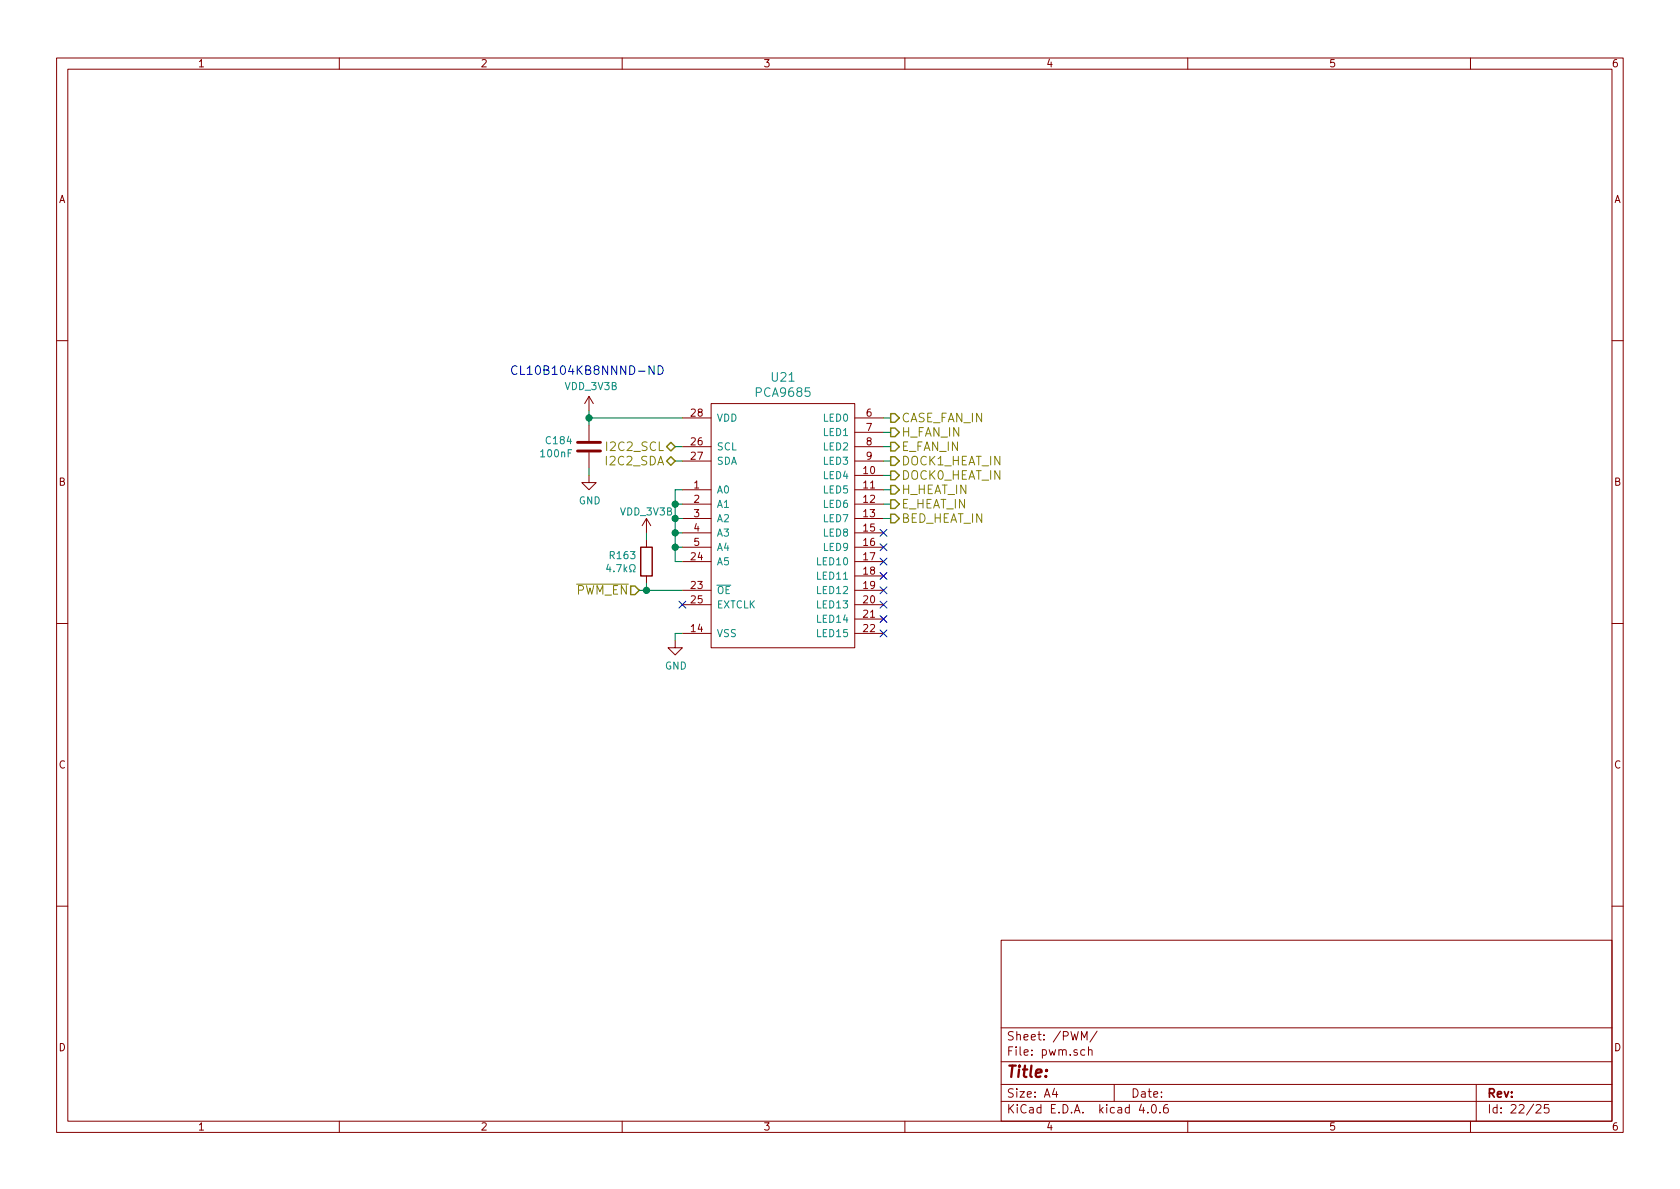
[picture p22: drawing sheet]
<svg xmlns="http://www.w3.org/2000/svg" width="297mm" height="210mm" viewBox="0 0 297 210" stroke-linecap="round" stroke-linejoin="round" font-family="sans-serif">
<defs><g id="words">
<text font-size="2.8" fill="#840000" x="178" y="190.5">Title:</text>
<text font-size="2.1" fill="#0000c2" x="90.2" y="66.3">CL10B104KB8NNND-ND</text>
<g font-size="2.1" fill="#008484">
<text x="133.8" y="70.2">PCA9685</text>
<text x="136.5" y="67.5">U21</text>
</g>
<g font-size="2.1" fill="#848400">
<text x="159.4" y="77.2">H_FAN_IN</text>
<text x="159.4" y="74.7">CASE_FAN_IN</text>
<text x="107.3" y="82.3">I2C2_SDA</text>
<text x="107.5" y="79.8">I2C2_SCL</text>
<text x="159.4" y="79.8">E_FAN_IN</text>
<text x="159.4" y="82.3">DOCK1_HEAT_IN</text>
<text x="159.4" y="89.9">E_HEAT_IN</text>
<text x="159.4" y="87.4">H_HEAT_IN</text>
<text x="159.4" y="84.8">DOCK0_HEAT_IN</text>
<text x="159.4" y="92.5">BED_HEAT_IN</text>
<text x="101.8" y="105.2">PWM_EN</text>
</g>
<g font-size="2.1" fill="#840000">
<text x="178" y="184">Sheet: /PWM/</text>
<text x="178" y="186.7">File: pwm.sch</text>
<text x="178" y="196.9">KiCad E.D.A. kicad 4.0.6</text>
<text x="178" y="194.1">Size: A4</text>
<text x="200" y="194.1">Date:</text>
<text x="263" y="194.1">Rev:</text>
<text x="263" y="196.9">Id: 22/25</text>
</g>
<g font-size="1.8" fill="#840000">
<text x="35" y="11.9">1</text>
<text x="85" y="11.9">2</text>
<text x="135" y="11.9">3</text>
<text x="185" y="11.9">4</text>
<text x="235" y="11.9">5</text>
<text x="285" y="11.9">6</text>
<text x="10.4" y="35.9">A</text>
<text x="285.4" y="35.9">A</text>
<text x="122.2" y="73.7">28</text>
<text x="153.2" y="73.7">6</text>
<text x="153.2" y="76.2">7</text>
<text x="122.2" y="78.7">26</text>
<text x="122.2" y="81.3">27</text>
<text x="152.7" y="83.8">10</text>
<text x="153.2" y="78.7">8</text>
<text x="153.2" y="81.3">9</text>
<text x="10.4" y="85.9">B</text>
<text x="122.7" y="86.4">1</text>
<text x="122.7" y="88.9">2</text>
<text x="152.7" y="86.4">11</text>
<text x="152.7" y="88.9">12</text>
<text x="285.4" y="85.9">B</text>
<text x="122.7" y="91.4">3</text>
<text x="122.7" y="94">4</text>
<text x="152.7" y="91.4">13</text>
<text x="152.7" y="94">15</text>
<text x="122.2" y="99.1">24</text>
<text x="122.7" y="96.5">5</text>
<text x="152.7" y="96.5">16</text>
<text x="152.7" y="99.1">17</text>
<text x="152.7" y="101.6">18</text>
<text x="122.2" y="104.1">23</text>
<text x="122.2" y="106.7">25</text>
<text x="152.7" y="106.7">20</text>
<text x="152.7" y="104.1">19</text>
<text x="122.2" y="111.8">14</text>
<text x="152.7" y="109.2">21</text>
<text x="152.7" y="111.8">22</text>
<text x="10.4" y="135.9">C</text>
<text x="285.4" y="135.9">C</text>
<text x="10.4" y="185.9">D</text>
<text x="285.4" y="185.9">D</text>
<text x="35" y="199.9">1</text>
<text x="85" y="199.9">2</text>
<text x="135" y="199.9">3</text>
<text x="185" y="199.9">4</text>
<text x="235" y="199.9">5</text>
<text x="285" y="199.9">6</text>
</g>
<g font-size="1.8" fill="#008484">
<text x="99.9" y="69">VDD_3V3B</text>
<text x="126.7" y="74.5">VDD</text>
<text x="145.6" y="74.5">LED0</text>
<text x="145.6" y="77.1">LED1</text>
<text x="95.8" y="80.8">100nF</text>
<text x="96.7" y="78.5">C184</text>
<text x="126.7" y="79.6">SCL</text>
<text x="126.7" y="82.2">SDA</text>
<text x="145.6" y="79.6">LED2</text>
<text x="145.6" y="82.2">LED3</text>
<text x="102.3" y="89.2">GND</text>
<text x="126.7" y="87.2">A0</text>
<text x="126.7" y="89.8">A1</text>
<text x="145.6" y="84.7">LED4</text>
<text x="145.6" y="87.2">LED5</text>
<text x="145.6" y="89.8">LED6</text>
<text x="109.7" y="91.1">VDD_3V3B</text>
<text x="126.7" y="92.3">A2</text>
<text x="126.7" y="94.9">A3</text>
<text x="145.6" y="92.3">LED7</text>
<text x="145.6" y="94.9">LED8</text>
<text x="107.9" y="98.9">R163</text>
<text x="108" y="101.2">4.7k</text>
<text x="126.7" y="97.4">A4</text>
<text x="126.7" y="99.9">A5</text>
<text x="144.6" y="99.9">LED10</text>
<text x="145.6" y="97.4">LED9</text>
<text x="126.7" y="105">OE</text>
<text x="126.7" y="107.6">EXTCLK</text>
<text x="144.6" y="107.6">LED13</text>
<text x="144.6" y="102.5">LED11</text>
<text x="144.6" y="105">LED12</text>
<text x="126.7" y="112.6">VSS</text>
<text x="144.6" y="110.1">LED14</text>
<text x="144.6" y="112.6">LED15</text>
<text x="117.6" y="118.4">GND</text>
</g>
</g></defs>
<g fill="none" stroke="#840000" stroke-width=".18">
<path d="M10 10.3h277v189.9h-277zM12 12.2h273v186.1h-273zM60 10.3v1.9M110 10.3v1.9M160 10.3v1.9M210 10.3v1.9M260 10.3v1.9M10 60.2h2M104.1 70.1v2.5M104.1 75.2v2.8M104.1 70.1l-.7 1.3M104.1 70.1l.8 1.3"/>
<path d="M120.6 73.9h5.1M120.6 79h5.1M125.7 71.4h25.4v43.1h-25.4zM151.1 73.9h5.1M151.1 76.4h5.1M151.1 79h5.1M285 60.2h2M104.1 84.1v1.2h1.3l-1.3 1.3-1.2-1.3h1.2M104.1 80v2.8M114.3 91.7v2.5M114.3 95.5v1.3M114.3 91.7l-.8 1.3"/>
<path d="M114.3 91.7l.8 1.3M120.6 86.6h5.1M120.6 89.1h5.1M120.6 91.7h5.1M120.6 94.2h5.1M120.6 96.8h5.1M120.6 81.5h5.1M120.6 99.3h5.1M151.1 86.6h5.1M151.1 89.1h5.1M151.1 91.7h5.1M151.1 94.2h5.1"/>
<path d="M151.1 96.8h5.1M151.1 81.5h5.1M151.1 84.1h5.1M151.1 99.3h5.1M10 110.3h2M114.3 101.8v1.3M119.4 113.3v1.2h1.2l-1.2 1.3-1.3-1.3h1.3M120.6 106.9h5.1M120.6 112h5.1M120.6 104.4h5.1M151.1 106.9h5.1M151.1 109.5h5.1"/>
<path d="M151.1 112h5.1M151.1 104.4h5.1M151.1 101.8h5.1M285 110.3h2M10 160.2h2M177 166.3h108v32h-108zM285 160.2h2M60 198.3v1.9M110 198.3v1.9M160 198.3v1.9M177 194.8h108M177 191.8h108"/>
<path d="M177 187.8h108M177 181.8h108M186.4 192.5l-.3 1h.9M186.8 193v1M191.2 183.9v-1.5l.5 1.1 .5-1.1v1.5M191.8 185.7l-.4-.1-.3 .3 .1 .6 .2 .1 .4-.1M192.5 185.7l.2-.1 .3 .1 .1 .9M192.5 185.1v1.5M194 182.3l-1.3 2M197 191.8v3M201.8 195.2l-.4 1.1h1M202.9 196.7v.1"/>
<path d="M203.8 195.4l.1-.1a.81 .81 0 0 1 .6 .6 .81 .81 0 0 1-.3 .8l-.1 .1a.8 .8 0 0 1-.6-.6 .8 .8 0 0 1 .3-.8zM205.1 196.7v.1M206.4 195.3a.59 .59 0 0 0-.7 .7l.1 .7 .2 .1 .5-.1 .1-.5-.2-.2-.4-.1-.3 .3M210 198.3v1.9M260 198.3v1.9M261 191.8v6.5M271.6 195.5l.2-.2h.4l.3 .5-1 1h1M273.8 195.3h-.7l-.1 .7 .3-.1 .4 .1 .2 .2-.1 .5-.2 .1-.6-.1"/>
</g>
<path d="M102.1 79.8h4.1M102.1 78.2h4.1" fill="none" stroke="#840000" stroke-width=".51"/>
<g fill="none" stroke="#000084" stroke-width=".18">
<path d="M155.6 98.7l1.2 1.2M155.6 93.6l1.2 1.2M155.6 96.2l1.2 1.2M156.8 98.7l-1.2 1.2M156.8 93.6l-1.2 1.2M156.8 96.2l-1.2 1.2M120 106.3l1.3 1.2M121.3 106.3l-1.3 1.2M155.6 101.2l1.2 1.3M155.6 103.8l1.2 1.2M155.6 106.3l1.2 1.2M155.6 108.9l1.2 1.2"/>
<path d="M155.6 111.4l1.2 1.2M156.8 101.2l-1.2 1.3M156.8 103.8l-1.2 1.2M156.8 106.3l-1.2 1.2M156.8 108.9l-1.2 1.2M156.8 111.4l-1.2 1.2"/>
</g>
<path d="M118.6 78.2l.8 .8-.8 .8-.7-.8zM157.5 78.2h.7l.8 .8-.8 .8h-.7zM157.5 75.7h.7l.8 .7-.8 .8h-.7zM157.5 73.1h.7l.8 .8-.8 .8h-.7zM117.9 81.5l.7-.7 .8 .7-.8 .8zM157.5 88.4h.7l.8 .7-.8 .8h-.7zM157.5 90.9h.7l.8 .8-.8 .8h-.7zM157.5 85.8h.7l.8 .8-.8 .8h-.7zM157.5 83.3h.7l.8 .8-.8 .7h-.7zM157.5 80.8h.7l.8 .7-.8 .8h-.7zM111.5 103.6h.8l.7 .8-.7 .8h-.8z" fill="none" stroke="#848400" stroke-width=".25"/>
<path d="M101.9 103.3h9.2" fill="none" stroke="#848400" stroke-width=".18"/>
<path d="M113.3 96.8h2v5h-2z" fill="none" stroke="#840000" stroke-width=".25"/>
<path d="M107.5 99.8l-.2 .9h.7M111.3 101.1h.3v-.2a.54 .54 0 0 1-.2-.8 .54 .54 0 0 1 .7-.2 .57 .57 0 0 1-.1 1v.2h.3" fill="none" stroke="#008484" stroke-width=".18"/>
<path d="M115.6 64.7v1.5l-.8-1.5v1.5M116.4 64.7a.77 .77 0 0 1 .9 .8 .77 .77 0 0 1-.9 .7z" fill="none" stroke="#0000c2" stroke-width=".18"/>
<g fill="none" stroke="#008400" stroke-width=".18">
<path d="M104.1 73.9h16.5M104.1 72.6v2.6M119.4 79h1.2M156.2 73.9h1.3M156.2 79h1.3M156.2 76.4h1.3M104.1 82.8v1.3M114.3 94.2v1.3M119.4 89.1h1.2M119.4 91.7h1.2M119.4 81.5h1.2M119.4 96.8h1.2"/>
<path d="M119.4 94.2h1.2M120.6 86.6h-1.2v12.7h1.2M156.2 89.1h1.3M156.2 91.7h1.3M156.2 86.6h1.3M156.2 84.1h1.3M156.2 81.5h1.3M113 104.4h7.6M114.3 103.1v1.3M120.6 112h-1.2v1.3"/>
</g>
<g fill="#008400" stroke="#008400" stroke-width=".25">
<circle cx="114.3" cy="104.4" r=".51"/>
<circle cx="104.1" cy="73.9" r=".51"/>
<circle cx="119.4" cy="96.8" r=".51"/>
<circle cx="119.4" cy="94.2" r=".51"/>
<circle cx="119.4" cy="91.7" r=".51"/>
<circle cx="119.4" cy="89.1" r=".51"/>
</g>
<use href="#words"/>
</svg>
